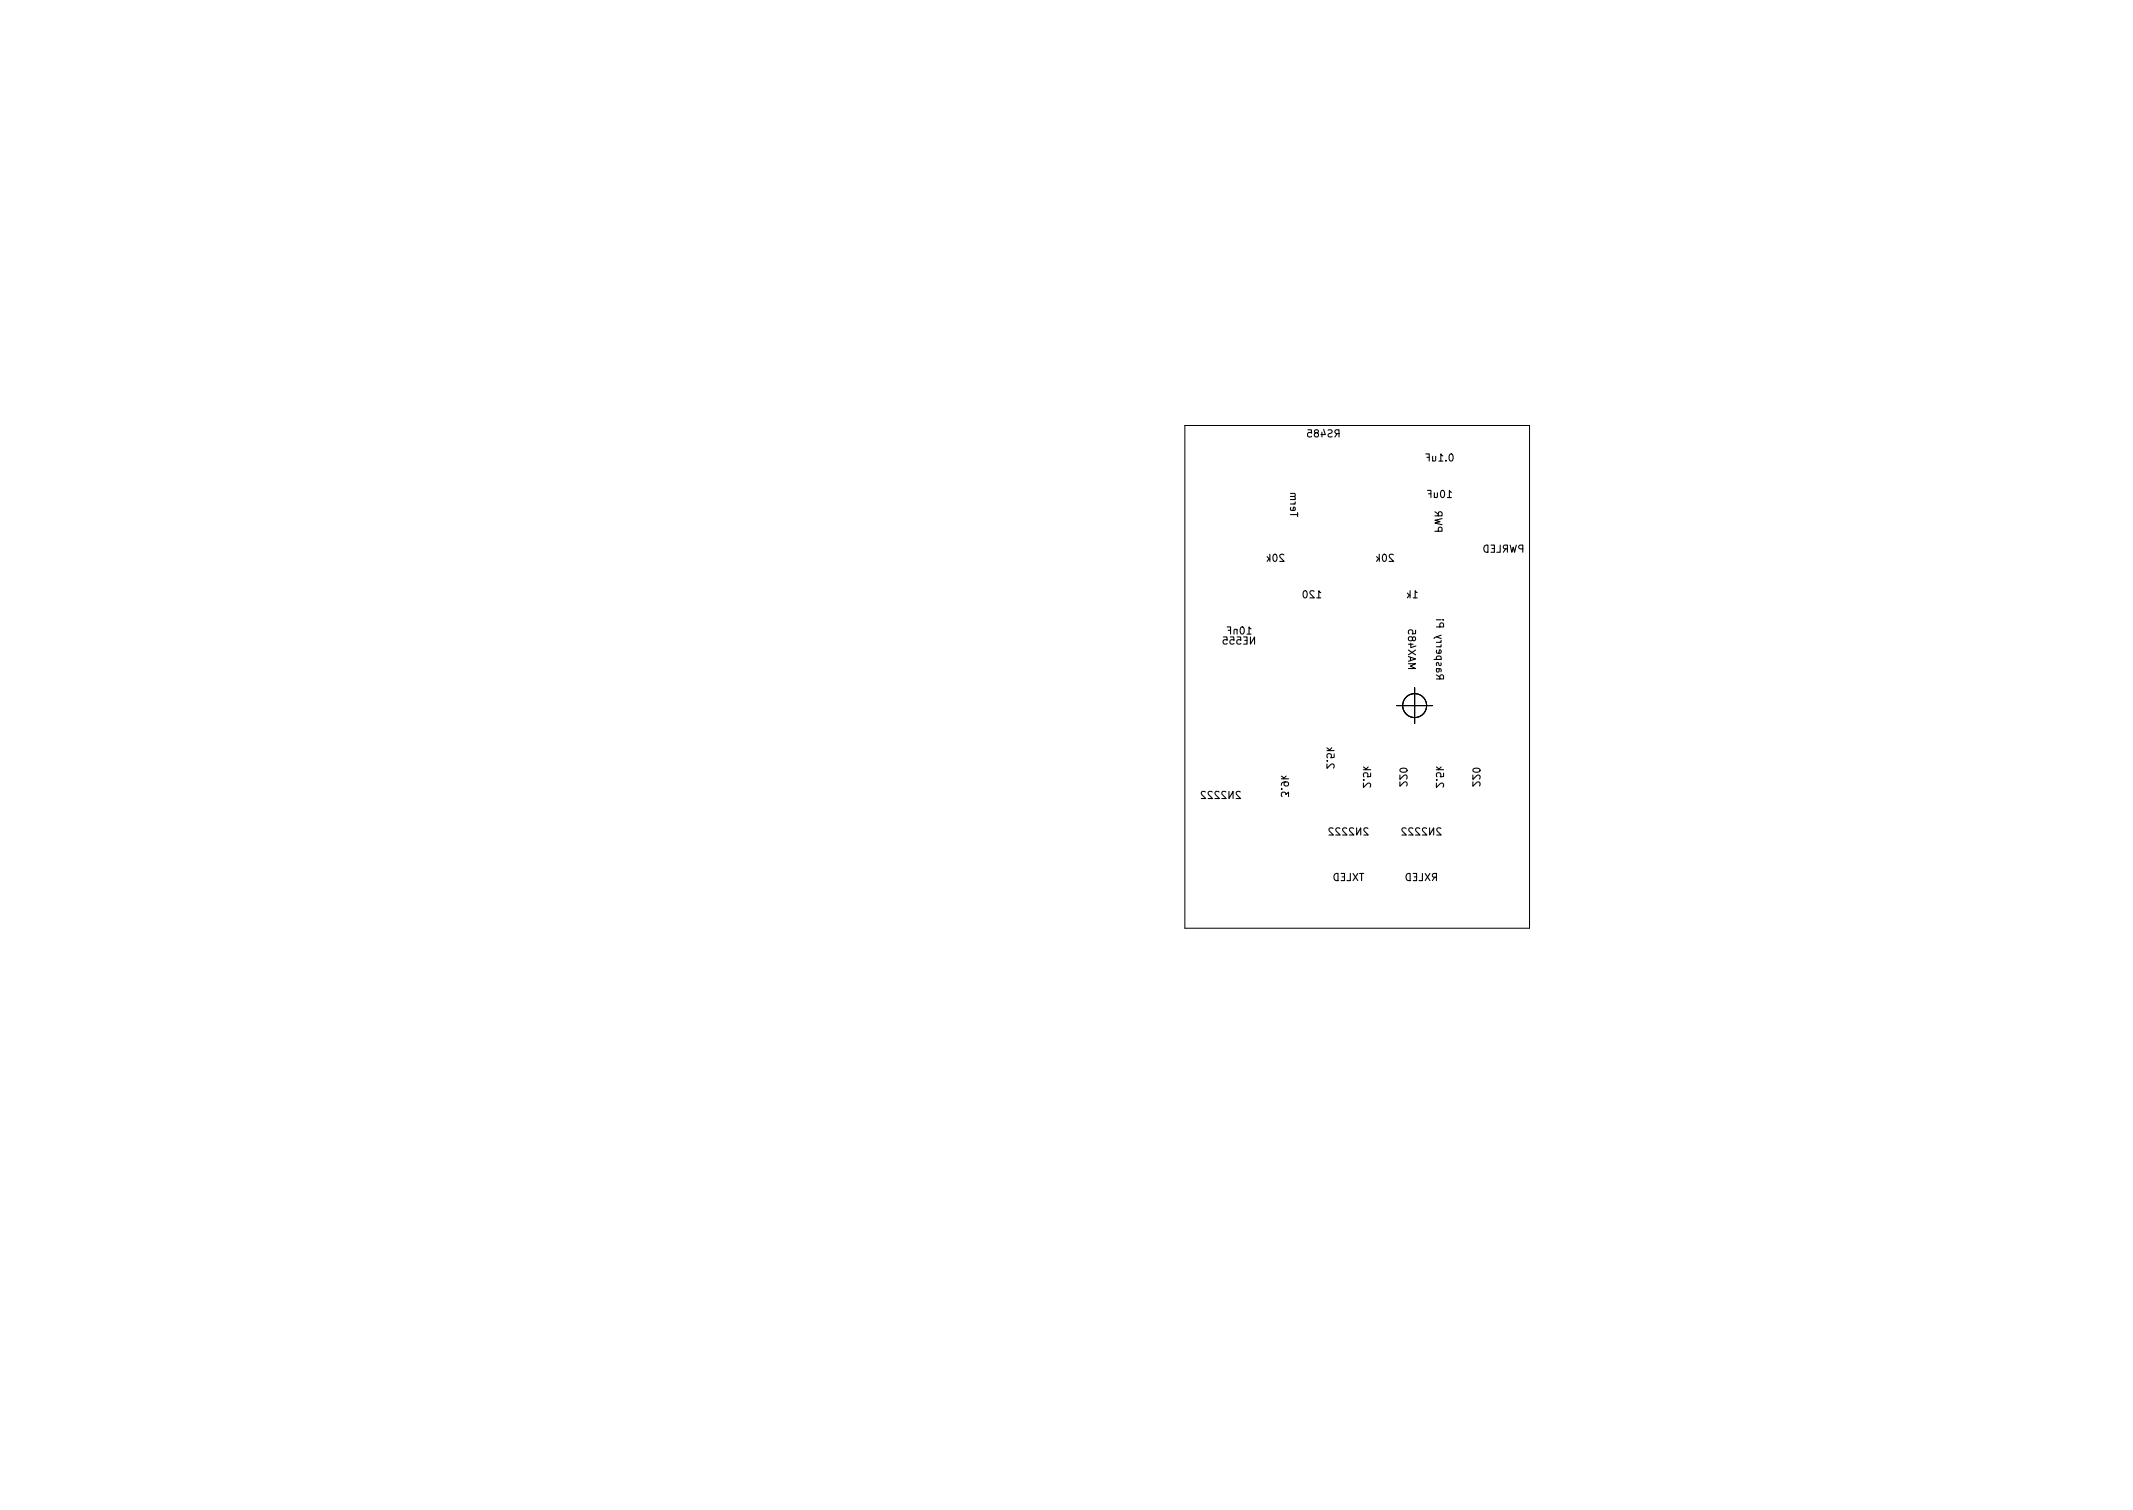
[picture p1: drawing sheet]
<svg xmlns="http://www.w3.org/2000/svg" width="297mm" height="210mm" viewBox="0 0 297 210" stroke-linecap="round" stroke-linejoin="round" font-family="sans-serif">
<defs><g id="words">
<text font-size="1.4" x="200" y="94.3" transform="rotate(-90 200 94.3)">Rasperry Pi</text>
</g></defs>
<g fill="none" stroke="#000" stroke-width=".14">
<path d="M165 59.2h48v70h-48zM194.5 98.2h5M197 95.7v5"/>
<circle cx="197" cy="98.2" r="1.67"/>
</g>
<g fill="none" stroke="#000" stroke-width=".15">
<path d="M182.1 59.8h.5l.1 .5-.2-.1-.3 .1-.1 .1v.3l.2 .1 .4-.1M184.3 59.8l.3 .7h-.7M184.9 59.9l.4-.1 .2 .1v.3l-.5 .2-.1 .3 .2 .1h.4M176.5 77.5l.3 .4M176.7 77.8l-.2 .4M176.8 77.2v1M177.4 77.2h.1a.53 .53 0 0 1 .4 .5 .53 .53 0 0 1-.4 .5 .67 .67 0 0 1-.1-1zM178.8 77.3l-.4-.1-.2 .3 .6 .7h-.6M179.7 69.1l.6 .1 .1 .2-.1 .2M179.7 68.7h.6l.1 .3-.2 .1M179.7 71.7h1M179.7 70.2h.7"/>
<path d="M179.7 69.6h.7M179.8 70.7l-.1 .2 .2 .2 .4-.1v-.3l-.2-.1-.1 .5M180.4 69.9l-.2 .3M180.7 71.4v.5M183.2 60.3l-.2 .2v.2l.2 .1h.3l.1-.3-.1-.2-.4-.1-.1-.2 .1-.1 .3-.1 .2 .1v.2l-.2 .2M184.1 60.2v.6M186.2 60.4l-.3 .4M186.5 60.4l-.5-.1-.1-.1v-.3l.6-.1v1M191.7 77.5l.4 .4M192 77.8l-.3 .4M192.1 77.2v1M192.6 77.2h.1a.53 .53 0 0 1 .4 .5 .53 .53 0 0 1-.4 .5 .67 .67 0 0 1-.1-1z"/>
<path d="M194 77.3l-.4-.1-.1 .3 .6 .7h-.6M198.6 63.2h.4v1M198.7 63.7h.3M198.8 68.3h.5v1M198.9 68.8h.4M199.5 63.5v.7M199.7 68.6v.7M199.8 74h1l-.1-.6h-.2l-.2 .1v.5M199.8 71.8h1l-.1-.5h-.2l-.2 .1v.4M199.8 71.3l.5 .3M199.9 63.5v.7h-.3l-.1-.1M200.2 68.6l-.1 .6-.2 .1-.2-.1"/>
<path d="M200.4 64.2h.5M200.7 68.3h.1a.53 .53 0 0 1 .4 .5 .53 .53 0 0 1-.4 .5 .67 .67 0 0 1-.1-1zM200.8 72.2l-1 .2 .7 .2-.7 .2 1 .3M200.9 63.5l-.3-.3v1M201.4 64.1v.1M201.6 69.3h.5M201.9 63.2h.1a.53 .53 0 0 1 .4 .5 .53 .53 0 0 1-.4 .5 .67 .67 0 0 1-.1-1zM202.1 68.6l-.3-.3v1M206.7 76l.5-.1v1a.52 .52 0 0 1-.5-.3 .52 .52 0 0 1 0-.6zM207.6 75.9h.5v1h-.5M207.8 76.4h.3M208.9 75.9v1h-.5"/>
<path d="M209.7 76.4l-.4 .5M209.9 76.4h-.5l-.1-.2 .1-.2 .5-.1v1M210.3 75.9l.2 1 .2-.7 .2 .7 .3-1M212.1 76.4h-.5l-.1-.2v-.2l.6-.1v1M170.4 88.7h.5v.5l-.1-.1h-.4l-.1 .2 .1 .3 .1 .1 .4-.1M170.9 87.3h.5v1M171 87.8h.4M171.3 88.7h.5l.1 .5-.2-.1h-.3l-.1 .2v.3l.2 .1 .4-.1M172.3 87.7l-.2-.1-.2 .1-.1 .6M172.3 87.6v.7M172.3 88.7h.5v.5l-.1-.1h-.4l-.1 .2 .1 .3 .1 .1 .4-.1M172.8 87.4l.1-.1a.53 .53 0 0 1 .4 .5 .53 .53 0 0 1-.4 .5l-.1-.1-.1-.3z"/>
<path d="M173.2 88.7h.5v1h-.5M173.3 89.2h.4M173.7 88.3h.5M174.1 88.7v1l.6-1v1M174.2 87.6l-.3-.3v1M181.6 82.3h.1a.53 .53 0 0 1 .3 .5 .53 .53 0 0 1-.3 .5 .67 .67 0 0 1-.1-1zM183 82.3h-.4l-.2 .2 .6 .8h-.6M183.4 83.3h.5M183.9 82.5l-.2-.2v1M196 82.6l.4 .4M196.1 92.4h1l-.7 .4 .7 .3h-1M196.1 91.4l1 .4-1 .3"/>
<path d="M196.1 90.5l1 .7M196.1 89.7h.7M196.3 82.9l-.3 .4M196.4 82.3v1M196.4 91.5v.5M196.5 89.6v.6l.7-.3M196.7 88.8l-.2-.1h-.2l-.2 .1 .1 .3 .3 .1 .2-.1 .1-.4h.1l.2 .1v.2l-.1 .2h-.1l-.2-.2M196.8 83.3h.6M197.1 87.8v.4l-.4 .1v-.2v-.3l-.1-.1-.4 .1-.1 .1 .1 .4M197.1 90.5l-1 .7M197.4 82.5l-.3-.2v1M200 94.5h1l-.1-.5h-.2l-.1 .1-.1 .4"/>
<path d="M200 87.3h1l-.1-.5-.2-.1-.1 .1-.1 .5M200.9 86.3h.1M167.9 110.3l-.4-.1-.2 .3 .6 .7h-.6M168.8 110.3l-.4-.1-.2 .3 .7 .7h-.7M169.8 110.3l-.4-.1-.2 .3 .6 .7h-.6M170.7 110.3l-.4-.1-.2 .3 .7 .7h-.7M171.1 110.2v1l.6-1v1M172.7 110.3l-.4-.1-.2 .3 .7 .7h-.7M178.4 109.9h.1M178.4 108.4h1M178.4 108.1l.4 .2M178.5 110.9l-.1-.4 .2-.2h.4l.1 .3 .3-.3v.6"/>
<path d="M179 108.9l-.2 .2 .1 .2 .1 .1 .4-.1v-.2l-.1-.2a.66 .66 0 0 0-.9 .3v.1M179.1 108.1l-.4 .3M184.8 106.4v.6l.7-.6 .3 .2-.1 .3M184.8 105.9h.1M184.8 104.5h1M184.8 104.1l.4 .3M185.5 104.1l-.4 .4M185.6 115.4l-.3-.1-.2 .3 .6 .7h-.6M185.8 105v.5h-.5l.1-.1v-.4l-.2-.1-.3 .1-.1 .1 .1 .4M186.6 115.4l-.4-.1-.2 .3 .6 .7h-.6M187.5 115.4l-.3-.1-.2 .3 .6 .7h-.6M188.5 115.4l-.4-.1-.2 .3 .6 .7h-.6"/>
<path d="M188.9 115.3v1l.6-1v1M189.9 109v.7l.7-.7 .3 .2-.1 .4M189.9 108.6h.1M189.9 107.2h1M189.9 106.8l.4 .3M190.5 115.4l-.4-.1-.2 .3 .6 .7h-.6M190.5 106.8l-.3 .4M190.9 107.7v.4l-.5 .1 .1-.2-.1-.3-.1-.1-.3 .1-.1 .1 .1 .4M194.9 108.9v.6l.8-.6 .2 .2v.3M194.9 107.9v.6l.8-.6 .2 .2v.4M195 107.1a.59 .59 0 0 1 .9 .2 .57 .57 0 0 1-1-.1zM195.8 115.4l-.4-.1-.2 .3 .6 .7h-.6"/>
<path d="M196.8 115.4l-.4-.1-.2 .3 .6 .7h-.6M197.7 115.4l-.4-.1-.2 .3 .7 .7h-.7M198.7 115.4l-.4-.1-.2 .3 .6 .7h-.6M199.1 115.3v1l.6-1v1M200 109v.7l.7-.7 .3 .2-.1 .4M200 108.6h.1M200 107.2h1M200 106.8l.4 .3M200.7 115.4l-.4-.1-.2 .3 .6 .7h-.6M200.7 106.8l-.4 .4M201 107.7v.4l-.4 .1v-.2v-.3l-.1-.1-.4 .1-.1 .1 .1 .4M205.1 108.9v.6l.7-.6 .3 .2-.1 .3"/>
<path d="M205.1 107.9v.6l.7-.6 .3 .2-.1 .4M205.2 107.1a.59 .59 0 0 1 .9 .2 .57 .57 0 0 1-1-.1zM185.9 121.8l.4-.2v1a.52 .52 0 0 1-.5-.2 .52 .52 0 0 1 .1-.6zM186.8 121.6h.4v1h-.4M186.9 122.1h.3M188 121.6v1h-.4M188.4 121.6l.7 1M189.1 121.6l-.7 1M189.3 121.6h.6M189.6 121.6v1M196 121.7l.4-.1v1a.53 .53 0 0 1-.6-.3 .53 .53 0 0 1 .2-.6zM196.8 121.6h.5v1h-.5"/>
<path d="M196.9 122.1h.4M198.1 121.6v1h-.5M198.5 121.6l.6 1M199.1 121.6l-.6 1M199.8 122.1l-.3 .5M200 122.1h-.4l-.1-.1v-.3l.5-.1v1"/>
</g>
<use href="#words"/>
</svg>
